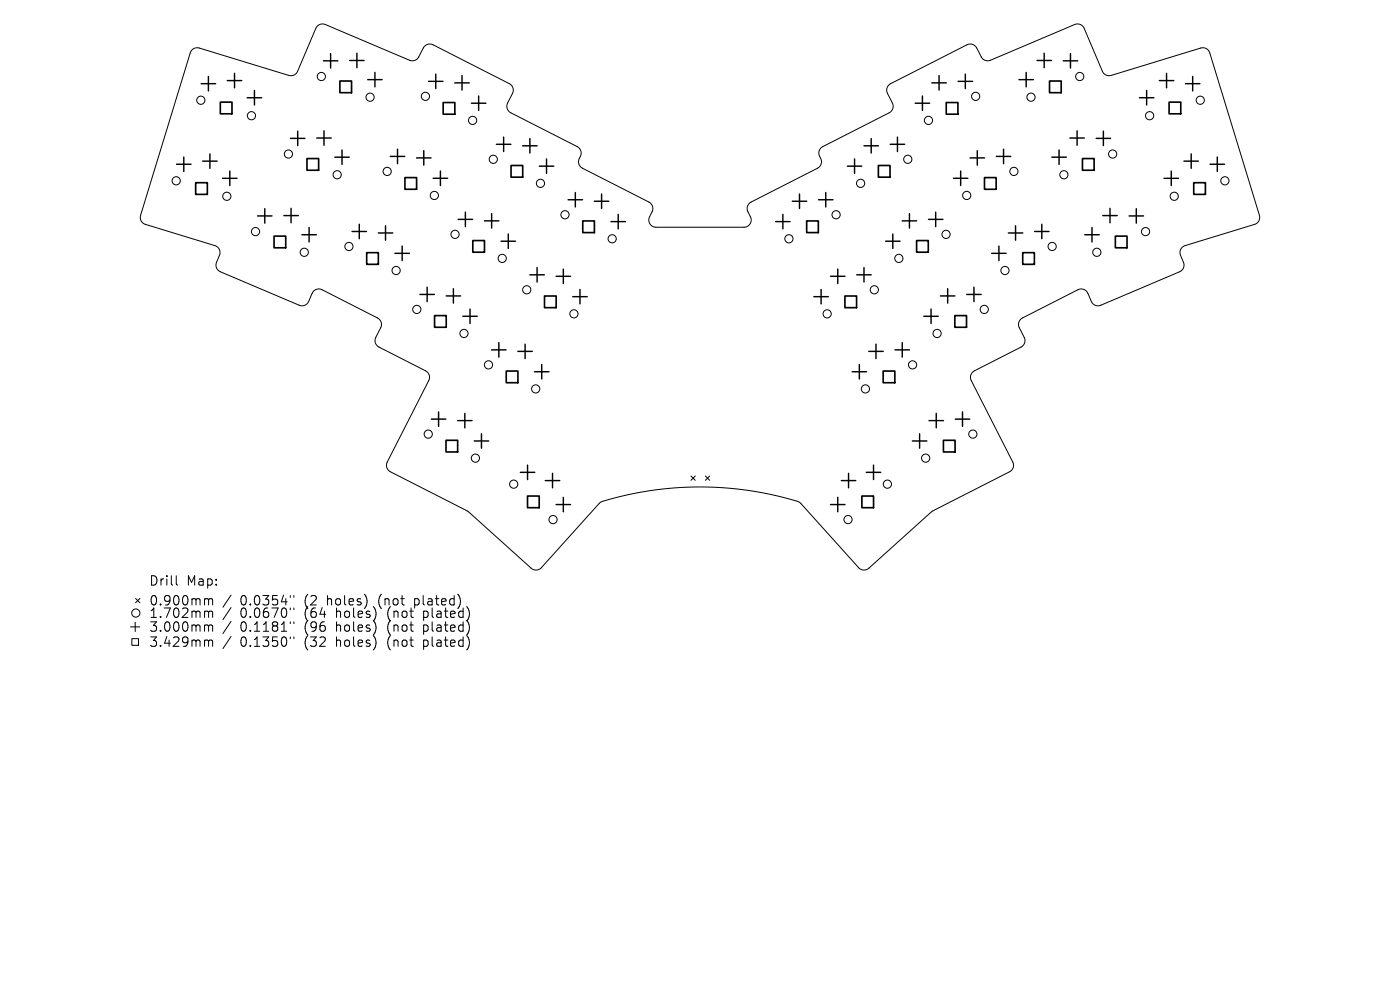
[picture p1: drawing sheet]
<svg xmlns="http://www.w3.org/2000/svg" width="297mm" height="210mm" viewBox="0 0 297 210" stroke-linecap="round" stroke-linejoin="round" font-family="sans-serif">
<defs><g id="words">
<g font-size="2.8">
<text x="31.7" y="124.5">Drill</text>
<text x="39.6" y="124.5">Map:</text>
<text x="31.7" y="128.7">0.900mm</text>
<text x="31.7" y="131.3">1.702mm</text>
<text x="50.9" y="128.7">0.0354&quot;</text>
<text x="50.9" y="131.3">0.0670&quot;</text>
<text x="64.6" y="128.7">(2</text>
<text x="64.6" y="131.3">(64</text>
<text x="69.4" y="128.7">holes)</text>
<text x="71.3" y="131.3">holes)</text>
<text x="80.4" y="128.7">(not</text>
<text x="82.3" y="131.3">(not</text>
<text x="88.1" y="128.7">plated)</text>
<text x="90" y="131.3">plated)</text>
<text x="31.7" y="134.2">3.000mm</text>
<text x="31.7" y="137.4">3.429mm</text>
<text x="50.9" y="134.2">0.1181&quot;</text>
<text x="50.9" y="137.4">0.1350&quot;</text>
<text x="64.6" y="134.2">(96</text>
<text x="64.6" y="137.4">(32</text>
<text x="71.3" y="134.2">holes)</text>
<text x="71.3" y="137.4">holes)</text>
<text x="82.3" y="134.2">(not</text>
<text x="82.3" y="137.4">(not</text>
<text x="90" y="134.2">plated)</text>
<text x="90" y="137.4">plated)</text>
</g>
</g></defs>
<g fill="none" stroke="#000" stroke-width=".21">
<path d="M40.8 10.6l.6-.4h.9l19 5.8a1.53 1.53 0 0 0 1.8-.9l4-9.3a1.53 1.53 0 0 1 1.9-.6l17.9 7.6a1.53 1.53 0 0 0 1.9-.7l1.1-2.1a1.53 1.53 0 0 1 2-.5l16.4 8.4a1.53 1.53 0 0 1 .4 1.9l-1.1 2.2a1.53 1.53 0 0 0 .8 1.9l14.3 7.3a1.71 1.71 0 0 1 .1 2.5 1.53 1.53 0 0 0 .8 2l14.3 7.3a1.53 1.53 0 0 1 .4 1.9l-.5 1.2a1.53 1.53 0 0 0 1.4 2.1h18.7a1.53 1.53 0 0 0 1.3-2.2l-.6-1.3a1.53 1.53 0 0 1 .7-1.8l14.2-7.3a1.76 1.76 0 0 0 .3-2.7 1.53 1.53 0 0 1 .7-1.8l14.3-7.2a1.53 1.53 0 0 0 .5-2l-1.1-2.3a1.53 1.53 0 0 1 .7-1.8l16.5-8.4a1.53 1.53 0 0 1 1.8 .8l1 1.9a1.53 1.53 0 0 0 1.9 .7l18.1-7.7a1.53 1.53 0 0 1 1.8 .9l4 9.3a1.53 1.53 0 0 0 1.7 .7l19.3-5.9a1.53 1.53 0 0 1 1.6 1.1l10.6 34.7a1.53 1.53 0 0 1-1 1.7l-14.8 4.5a1.53 1.53 0 0 0-1 2.1l.7 1.7a1.53 1.53 0 0 1-.8 1.7l-17 7.2a1.53 1.53 0 0 1-1.8-.9l-.8-1.9a1.53 1.53 0 0 0-2-.5l-11.9 6a1.53 1.53 0 0 0-.6 2l1.2 2.3a1.53 1.53 0 0 1-.8 1.8l-10 5.1a1.53 1.53 0 0 0-.6 2l8.9 17.5a1.53 1.53 0 0 1-.7 1.9l-16.4 8.3-13.5 12.1a1.53 1.53 0 0 1-2.1-.1l-12.8-14a70.1 70.1 0 0 0-42.1 .2l-12.5 13.8a1.53 1.53 0 0 1-2.1 .1l-13.4-12-16.5-8.4a1.53 1.53 0 0 1-.7-2.1l8.9-17.4a1.53 1.53 0 0 0-.7-1.9l-10.1-5.2a1.53 1.53 0 0 1-.5-1.9l1.1-2.2a1.53 1.53 0 0 0-.7-1.9l-12-6.1a1.53 1.53 0 0 0-1.9 .8l-.8 2a1.53 1.53 0 0 1-1.9 .6l-17-7.3a1.53 1.53 0 0 1-.6-1.9l.7-1.5a1.53 1.53 0 0 0-1-2l-15-4.6a1.53 1.53 0 0 1-.8-1.8l10.6-34.5zM146.6 101l.9 .9M147.5 101l-.9 .9M149.6 101l1 .9M150.6 101l-1 .9M27.7 133h2M28 135.5h1.4v1.4h-1.4zM28.7 132v2M28.8 126.9l.9 1M29.7 126.9l-.9 1M37.4 122.1v1.7l.3 .3M44 127l.3 .3"/>
<path d="M44 129.6l.3 .3M44 132.6l.3 .3M44 135.8l.3 .3M44.3 127.3v1M44.3 129.9v1.1M44.3 132.9v1M44.3 136.1v1M44.3 127.3l.2-.3 .5 .1 .1 1.2M44.3 129.9l.2-.3 .5 .1 .1 1.3M44.3 132.9l.2-.3 .5 .1 .1 1.2M44.3 136.1l.2-.3 .5 .1 .1 1.2M49 126.2l-1.7 2.6"/>
<path d="M49 128.9l-1.7 2.5M49 131.8l-1.7 2.6M49 135l-1.7 2.6M61.6 126.3v.4M61.6 129v.4M61.6 131.9v.4M61.6 135.1v.4M62.3 126.3v.4M62.3 129v.4M62.3 131.9v.4M62.3 135.1v.4M77.8 126.9v1.3"/>
<path d="M79.7 132.5v1.3M79.7 135.7v1.3M79.8 130l-.1 .9M97.2 126.1l.5 1.3-.2 1.1M99.1 128.8a2.35 2.35 0 0 1 0 2.8M99.1 131.7a2.35 2.35 0 0 1 0 2.9M99.1 134.9a2.35 2.35 0 0 1 0 2.9"/>
<circle cx="68.2" cy="16.2" r=".87"/>
<circle cx="229.1" cy="16.2" r=".87"/>
<circle cx="37.4" cy="38.4" r=".87"/>
<circle cx="42.6" cy="21.3" r=".87"/>
<circle cx="53.3" cy="24.5" r=".87"/>
<circle cx="61.2" cy="32.7" r=".87"/>
<circle cx="71.5" cy="37.1" r=".87"/>
<circle cx="78.5" cy="20.6" r=".87"/>
<circle cx="82.1" cy="36.4" r=".87"/>
<circle cx="90.3" cy="20.4" r=".87"/>
<circle cx="100.3" cy="25.5" r=".87"/>
<circle cx="104.6" cy="33.8" r=".87"/>
<circle cx="114.7" cy="38.9" r=".87"/>
<circle cx="182.6" cy="38.9" r=".87"/>
<circle cx="192.6" cy="33.8" r=".87"/>
<circle cx="197" cy="25.5" r=".87"/>
<circle cx="207" cy="20.4" r=".87"/>
<circle cx="215.1" cy="36.4" r=".87"/>
<circle cx="218.7" cy="20.6" r=".87"/>
<circle cx="225.7" cy="37.1" r=".87"/>
<circle cx="236" cy="32.7" r=".87"/>
<circle cx="243.9" cy="24.5" r=".87"/>
<circle cx="254.6" cy="21.3" r=".87"/>
<circle cx="259.9" cy="38.4" r=".87"/>
<circle cx="48.1" cy="41.6" r=".87"/>
<circle cx="54.2" cy="49.1" r=".87"/>
<circle cx="64.5" cy="53.5" r=".87"/>
<circle cx="74" cy="52.3" r=".87"/>
<circle cx="84" cy="57.4" r=".87"/>
<circle cx="92.1" cy="41.5" r=".87"/>
<circle cx="96.5" cy="49.7" r=".87"/>
<circle cx="106.5" cy="54.8" r=".87"/>
<circle cx="119.9" cy="45.6" r=".87"/>
<circle cx="129.9" cy="50.7" r=".87"/>
<circle cx="167.4" cy="50.7" r=".87"/>
<circle cx="177.4" cy="45.6" r=".87"/>
<circle cx="190.7" cy="54.8" r=".87"/>
<circle cx="200.7" cy="49.7" r=".87"/>
<circle cx="205.1" cy="41.5" r=".87"/>
<circle cx="213.2" cy="57.4" r=".87"/>
<circle cx="223.2" cy="52.3" r=".87"/>
<circle cx="232.7" cy="53.5" r=".87"/>
<circle cx="243" cy="49.1" r=".87"/>
<circle cx="249.1" cy="41.6" r=".87"/>
<circle cx="88.4" cy="65.6" r=".87"/>
<circle cx="98.4" cy="70.7" r=".87"/>
<circle cx="103.6" cy="77.4" r=".87"/>
<circle cx="111.7" cy="61.5" r=".87"/>
<circle cx="121.8" cy="66.6" r=".87"/>
<circle cx="175.5" cy="66.6" r=".87"/>
<circle cx="185.5" cy="61.5" r=".87"/>
<circle cx="193.6" cy="77.4" r=".87"/>
<circle cx="198.8" cy="70.7" r=".87"/>
<circle cx="208.8" cy="65.6" r=".87"/>
<circle cx="90.8" cy="92.1" r=".87"/>
<circle cx="100.9" cy="97.2" r=".87"/>
<circle cx="113.6" cy="82.5" r=".87"/>
<circle cx="183.6" cy="82.5" r=".87"/>
<circle cx="196.4" cy="97.2" r=".87"/>
<circle cx="206.4" cy="92.1" r=".87"/>
<circle cx="109" cy="102.7" r=".87"/>
<circle cx="117.3" cy="110.2" r=".87"/>
<circle cx="179.9" cy="110.2" r=".87"/>
<circle cx="188.3" cy="102.7" r=".87"/>
<circle cx="28.8" cy="130" r=".87"/>
</g>
<g fill="none" stroke="#000" stroke-width=".31">
<path d="M42.7 17.8h3M44.2 16.2v3.1M48.2 17.1h3.1M49.8 15.6v3M54 19.2v3.1M68.6 12.9h3.1M70.1 11.4v3M74.2 12.8h3M75.7 11.3v3.1M78 16.9h3.1M79.5 15.4v3M90.9 17.3h3.1"/>
<path d="M92.4 15.7v3.1M96.5 17.6h3M98 16v3.1M197.7 17.6h3M199.2 16v3.1M203.3 17.3h3M204.8 15.7v3.1M216.2 16.9h3M217.7 15.4v3M220 12.8h3M221.5 11.3v3.1M225.6 12.9h3"/>
<path d="M227.1 11.4v3M243.3 19.2v3.1M245.9 17.1h3.1M247.5 15.6v3M251.5 17.8h3.1M253 16.2v3.1M37.5 34.8h3M39 33.3v3.1M43 34.2h3.1M44.5 32.7v3M47.2 37.8h3.1M48.8 36.3v3.1"/>
<path d="M52.4 20.7h3.1M61.6 29.4h3.1M63.2 27.8v3.1M67.2 29.3h3.1M68.7 27.8v3M71 33.3h3.1M72.6 31.8v3.1M82.8 33.2h3.1M84.3 31.7v3M88.4 33.5h3M89.9 32v3M91.9 37.8h3.1"/>
<path d="M93.4 36.3v3M100 21.9h3.1M101.5 20.4v3M105.3 30.6h3.1M106.8 29.1v3M110.9 30.9h3M112.4 29.4v3.1M114.4 35.2h3.1M115.9 33.7v3.1M179.8 35.2h3M181.3 33.7v3.1M183.3 30.9h3.1"/>
<path d="M184.8 29.4v3.1M188.9 30.6h3M190.4 29.1v3M194.2 21.9h3M195.7 20.4v3M202.3 37.8h3M203.8 36.3v3M205.8 33.5h3.1M207.3 32v3M211.4 33.2h3M212.9 31.7v3M223.1 33.3h3.1"/>
<path d="M224.7 31.8v3.1M227 29.3h3M228.5 27.8v3M232.5 29.4h3.1M234.1 27.8v3.1M241.7 20.7h3.1M246.9 37.8h3.1M248.5 36.3v3.1M251.2 34.2h3M252.7 32.7v3M256.7 34.8h3.1M258.2 33.3v3.1"/>
<path d="M54.6 45.8h3.1M56.2 44.3v3M60.2 45.7h3.1M61.8 44.2v3.1M64 49.8h3.1M65.6 48.3v3M74.7 49.1h3M76.2 47.6v3M80.3 49.4h3M81.8 47.9v3.1M83.8 53.7h3M85.3 52.2v3.1"/>
<path d="M97.2 46.5h3.1M98.7 45v3.1M102.8 46.9h3M104.3 45.3v3.1M106.3 51.2h3.1M107.8 49.6v3.1M112.4 58.3h3.1M113.9 56.8v3M118 58.6h3M119.5 57.1v3M120.5 42.4h3.1M122.1 40.8v3.1"/>
<path d="M126.1 42.7h3.1M127.6 41.2v3M129.6 47h3.1M131.2 45.5v3M164.5 47h3.1M166.1 45.5v3M168.1 42.7h3M169.6 41.2v3M173.6 42.4h3.1M175.2 40.8v3.1M176.2 58.6h3.1M177.7 57.1v3"/>
<path d="M181.8 58.3h3M183.3 56.8v3M187.9 51.2h3M189.4 49.6v3.1M191.4 46.9h3.1M192.9 45.3v3.1M197 46.5h3M198.5 45v3.1M210.4 53.7h3M211.9 52.2v3.1M213.9 49.4h3.1M215.4 47.9v3.1"/>
<path d="M219.5 49.1h3M221 47.6v3M230.1 49.8h3.1M231.7 48.3v3M233.9 45.7h3.1M235.5 44.2v3.1M239.5 45.8h3.1M241.1 44.3v3M89.1 62.5h3M90.6 60.9v3.1M94.7 62.8h3M96.2 61.2v3.1"/>
<path d="M98.2 67.1h3M99.7 65.6v3M104.3 74.2h3.1M105.8 72.7v3.1M109.9 74.5h3M111.4 73v3.1M113.4 78.9h3.1M114.9 77.3v3.1M121.5 62.9h3.1M123 61.4v3.1M172.7 62.9h3M174.2 61.4v3.1"/>
<path d="M180.8 78.9h3M182.3 77.3v3.1M184.3 74.5h3.1M185.8 73v3.1M189.9 74.2h3M191.4 72.7v3.1M196 67.1h3M197.5 65.6v3M199.5 62.8h3.1M201 61.2v3.1M205.1 62.5h3M206.6 60.9v3.1"/>
<path d="M91.5 88.9h3.1M93 87.4v3M97.1 89.2h3M98.6 87.7v3.1M100.6 93.5h3.1M102.1 92v3.1M111.9 98.7v3M185.3 98.7v3M193.6 93.5h3M195.1 92v3.1M197.1 89.2h3.1M198.6 87.7v3.1"/>
<path d="M202.7 88.9h3M204.2 87.4v3M110.4 100.2h3.1M115.7 101.9h3M117.2 100.4v3.1M118 107h3M119.5 105.5v3.1M176.2 107h3.1M177.7 105.5v3.1M178.5 101.9h3M180 100.4v3.1M183.8 100.2h3"/>
</g>
<g fill="none" stroke="#000" stroke-width=".35">
<path d="M72.1 17.2h2.5v2.5h-2.5zM222.7 17.2h2.4v2.5h-2.4zM41.5 38.8h2.5v2.4h-2.5zM46.7 21.7h2.5v2.4h-2.5zM65.1 33.6h2.5v2.5h-2.5zM85.9 37.7h2.5v2.4h-2.5zM94 21.8h2.5v2.4h-2.5zM108.4 35.1h2.5v2.5h-2.5zM186.3 35.1h2.5v2.5h-2.5zM200.7 21.8h2.5v2.4h-2.5zM208.9 37.7h2.4v2.4h-2.4zM229.6 33.6h2.5v2.5h-2.5z"/>
<path d="M248 21.7h2.5v2.4h-2.5zM253.2 38.8h2.5v2.4h-2.5zM58.1 50.1h2.5v2.5h-2.5zM77.8 53.6h2.5v2.5h-2.5zM100.3 51h2.5v2.5h-2.5zM123.6 46.9h2.5v2.4h-2.5zM171.1 46.9h2.5v2.4h-2.5zM194.5 51h2.4v2.5h-2.4zM217 53.6h2.4v2.5h-2.4zM236.6 50.1h2.5v2.5h-2.5zM92.2 66.9h2.5v2.5h-2.5zM107.4 78.7h2.5v2.5h-2.5z"/>
<path d="M115.5 62.8h2.5v2.5h-2.5zM179.2 62.8h2.5v2.5h-2.5zM187.4 78.7h2.4v2.5h-2.4zM202.6 66.9h2.4v2.5h-2.4zM94.6 93.4h2.5v2.5h-2.5zM200.1 93.4h2.5v2.5h-2.5zM111.9 105.2h2.5v2.5h-2.5zM182.8 105.2h2.5v2.5h-2.5z"/>
</g>
<use href="#words"/>
</svg>
